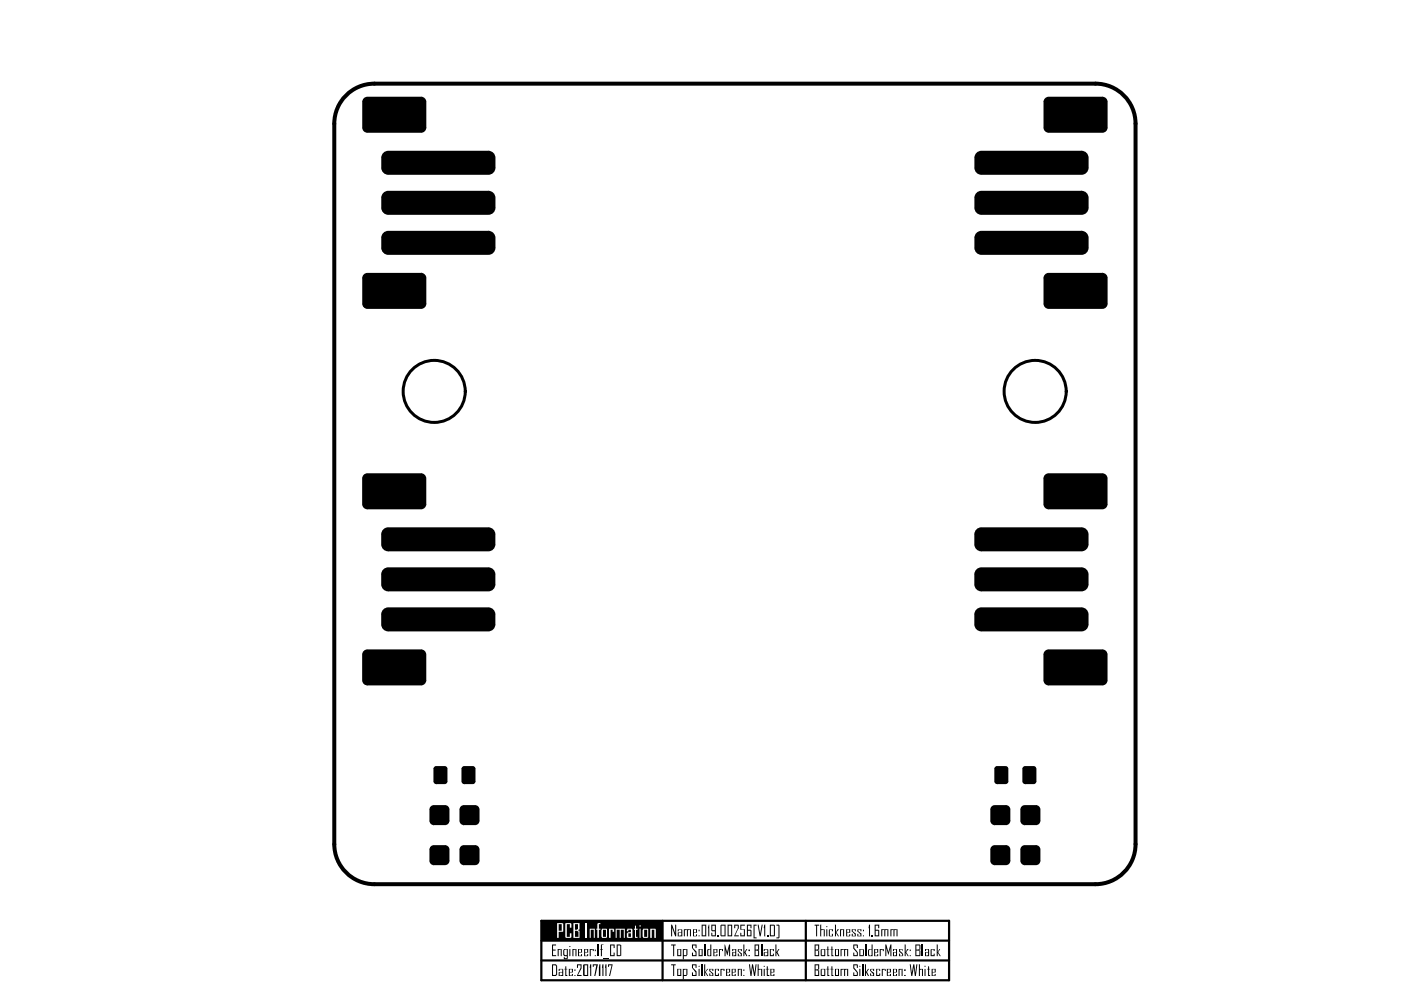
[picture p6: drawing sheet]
<svg xmlns="http://www.w3.org/2000/svg" width="297mm" height="210mm" viewBox="0 0 297 210" stroke-linecap="round" stroke-linejoin="round" font-family="sans-serif">
<path d="M73.4 20.2a8.5 8.5 0 0 1 6-2.5h152.9a8.5 8.5 0 0 1 8.5 8.5v152.8a8.5 8.5 0 0 1-8.5 8.5h-152.9a8.5 8.5 0 0 1-8.5-8.5v-152.8a8.5 8.5 0 0 1 2.5-6z" fill="none" stroke="#000" stroke-width=".85"/>
<g fill="none" stroke="#000" stroke-width=".64">
<circle cx="92.1" cy="83" r="6.6"/>
<circle cx="219.5" cy="83" r="6.6"/>
</g>
<path d="M114.8 195.2h86.4v12.6h-86.4zM114.8 199.4h86.4M140.5 195.2v12.6M170.9 195.2v12.6M114.8 203.6h86.4" fill="none" stroke="#000" stroke-width=".47"/>
<g fill="#000">
<path d="M142.3 196h.2l.7 1.9v-1.9h.2v2.5h-.2l-.7-1.8v1.8h-.2zM145 197h1.5v1.5h-.2v-1.4l-.5 .1v1.3h-.2v-1.4l-.4 .1v1.3h-.2zM150.3 196h.1v2.5h-.2v-1.7h-.1zM152.2 198.3h.2v.2h-.2zM155.7 196l.9 .2v.7l-.7 1.4h.7v.2h-.9l.7-1.7v-.5h-.5v.5h-.2zM157 196h.9v.3h-.7v.7h.7v1.5h-.9v-.7h.2v.5h.5v-1.2h-.7zM159.8 196h.6v.3h-.4v2.4h.4v.3h-.6zM160.6 196h.2l.4 2.2 .3-2.2h.2l-.4 2.5h-.2zM162 196h.2v2.5h-.2v-1.7h-.1zM162.7 198.3h.2v.2h-.2zM164.6 196l.7 .2-.1 2.8h-.6v-.3h.5v-2.4h-.5zM172.7 196h1v.3h-.5v2.2h-.2v-2.2h-.3z"/>
<path d="M173.9 196h.2v1l.8 .1v1.4h-.2v-1.4l-.6 .1v1.3h-.2zM175.7 197.1l.9-.1v.4h-.2v-.3h-.5v1.3h.5v-.4h.2v.5l-.9-.1zM177 196h.2v1.7l.4-.7h.3l-.6 .7 .6 .8h-.2l-.5-.7v.7h-.2zM178.1 197h.9v1.5h-.2v-1.4l-.5 .1v1.3h-.2zM180.6 197h.8v.4h-.2v-.3h-.4v.3l.6 .5v.6h-.8v-.5h.2v.4h.4v-.3l-.6-.5zM181.8 197.1l.8-.1v.4h-.2v-.3h-.4v.3l.6 .5v.6h-.8v-.5h.2v.4h.4v-.3l-.6-.5zM184.3 196h.2v2.5h-.2v-1.7h-.2zM184.8 198.3h.3v.2h-.3zM186.8 197h1.6v1.5h-.3v-1.4l-.4 .1v1.3h-.2v-1.4l-.4 .1v1.3h-.3zM188.8 197h1.5v1.5h-.2v-1.4l-.5 .1v1.3h-.2v-1.4l-.4 .1v1.3h-.2zM117 200.3h.9v.2h-.6v.8h.5v.2h-.5v1h.6v.2h-.9zM118.2 201.2h.9v1.5h-.2v-1.4l-.5 .1v1.3h-.2z"/>
<path d="M119.9 204.9h.2v.5h.2l-.2 .1v1.2h.2v.2h-.4v-1.4h-.3l.3-.1zM121.4 201.2h.8v1.5h-.2v-1.4l-.4 .1v1.3h-.2zM122.3 204.5h1v.8l-.8 1.4h.8v.2h-1l.8-1.7v-.5h-.6v.5h-.2zM125.1 204.5h.3v2.4h-.3v-1.7h-.1zM125 201.2h.9v.5h-.2v-.4l-.5 .1v1.3h-.2zM125.7 204.5h1.1l-.6 2.4h-.2l.4-2.2h-.5v.3h-.2zM127.1 204.5h.2v2.4h-.3zM127.7 204.5h.2v2.4h-.2v-1.7h-.1zM127.4 200.3h.5l-.3 .1v.8h.2l-.2 .1v1.4h-.2v-1.4h-.2l.2-.1zM128.4 204.5h.2v2.4h-.2v-1.7h-.1zM127.9 203.3h1.2v.1h-1.2zM128.9 204.5h1l-.6 2.4h-.2l.6-2.2h-.6v.3h-.2z"/>
<path d="M129.3 200.3h1v.7h-.2v-.5h-.5v2h.5v-.5h.2v.7h-1zM142.3 204.5h1v.2h-.4v2.2h-.2v-2.2h-.4zM146.7 204.5h1v.7h-.2v-.5h-.6v.5l.8 .8v.9h-1v-.7h.2v.5h.6v-.5l-.8-1zM149.3 204.5h.2v1.6l.4-.7h.3l-.6 .7 .6 .8h-.3l-.4-.7v.7h-.2zM150.4 205.4h.8v.5h-.2v-.4h-.4v.4l.6 .5v.5l-.8-.1v-.4h.2v.4h.4v-.3l-.6-.5zM151.6 205.5l.8-.1v.5h-.2v-.4h-.4v1.2h.4v-.3h.2v.5l-.8-.1zM152.8 205.4h.8v.5h-.2v-.4l-.4 .1v1.3h-.2zM156.4 205.4h.9v1.5h-.2v-1.4l-.5 .1v1.3h-.2zM158.8 204.5h.2l.2 1.9 .2-1.9h.3l.3 1.9 .2-1.9h.2l-.3 2.4h-.2l-.4-2-.2 2h-.2zM160.6 204.5h.2v.9h.8v1.5h-.2v-1.4l-.6 .1v1.3h-.2zM162.6 204.9h.2v.5h.3l-.3 .1v1.2h.3v.2l-.5-.1v-1.3h-.2l.2-.1zM175.4 204.9h.2v.5h.2l-.2 .1v1.2h.2v.2h-.4v-1.4h-.2l.2-.1z"/>
<path d="M176.3 204.9h.2v.5h.2l-.2 .1v1.2h.2v.2h-.4v-1.4h-.2l.2-.1zM178.2 205.4h1.6v1.5h-.2v-1.4l-.4 .1v1.3h-.2v-1.4l-.6 .1v1.3h-.2zM180.9 204.5l1 .1v.6h-.2v-.5h-.6v.5l.8 .9-.1 .8h-.9v-.7h.2v.5h.6v-.5l-.8-.9zM183.4 204.5h.2v1.6l.4-.7h.3l-.5 .7 .5 .8h-.3l-.4-.7v.7h-.2zM184.5 205.5l.8-.1v.5h-.2v-.4h-.4v.4l.6 .4v.6l-.8-.1v-.4h.2v.4h.4v-.3l-.6-.6zM185.8 205.4l.8 .1v.4h-.2v-.4h-.4v1.2h.4v-.3h.2l-.1 .5h-.7zM186.9 205.4l.9 .1v.4h-.2v-.4l-.4 .1v1.3h-.3zM190.5 205.4h.9v1.5h-.2v-1.4l-.5 .1v1.3h-.2zM192.9 204.5h.2l.2 1.9 .3-1.9h.3l.2 1.9 .2-1.9h.2l-.3 2.4h-.2l-.3-2-.3 2h-.2zM194.8 204.5h.2v.9h.7v1.5h-.2v-1.4l-.5 .1v1.3h-.2zM196.8 204.9h.2v.5h.2l-.2 .1v1.2h.2v.2h-.4v-1.4h-.2l.2-.1z"/>
<path d="M143.7 197.1l.1-.1 .9 .1v1.4h-1v-.7l.7-.1v-.6h-.5v.3h-.2zM143.9 197.8v.6l.5-.1v-.5z"/>
<path d="M146.9 197h.9v.8h-.7v.6h.5v-.3h.2l-.1 .4h-.8zM147.1 197.1v.6h.5v-.6z"/>
<path d="M148.1 197.1h.2v.3h-.2zM148.1 198.3h.2v.2h-.2z"/>
<path d="M148.8 196h.9v2.5h-.9zM149 196.3v2h.5v-2z"/>
<path d="M150.8 196h1v2.5l-1-.1v-.6h.2v.5h.6v-.9l-.8-.1zM151 196.3v.9h.6v-.9z"/>
<path d="M152.8 196.2l1-.2v2.5l-1-.1zM153 196.3v2h.6v-2z"/>
<path d="M154.3 196h.9v2.5h-.9zM154.5 196.3v2h.5v-2z"/>
<path d="M158.4 196h.9v.8h-.2v-.5h-.5v.8l.7 .1v1.3h-.9zM158.6 197.3v1h.5v-1z"/>
<path d="M163.2 196l1.1 .2-.1 2.3h-1zM163.4 196.3v2h.7v-2z"/>
<path d="M175.2 196.4h.2v.2h-.2zM175.2 197h.2v1.5h-.2z"/>
<path d="M179.4 197h.9v.8h-.7v.6h.4v-.3h.3l-.1 .4h-.8zM179.6 197.1v.6h.4v-.6z"/>
<path d="M183 197.1h.2v.3h-.2zM183 198.3h.2v.2h-.2z"/>
<path d="M185.4 196h1v.8h-.2v-.5h-.5v.8l.7 .1v1.3h-1zM185.7 197.3v1h.5v-1z"/>
<path d="M117 204.5h.9l.2 .3v1.9l-.2 .2h-.9zM117.3 204.7v2h.5l.1-1.9z"/>
<path d="M118.4 205.5l.2-.1 .8 .1v1.4h-1v-.7l.8-.1v-.6h-.5v.4h-.3zM118.7 206.2v.6l.5-.1v-.5z"/>
<path d="M119.5 201.2h.9l-.1 2.2-.8-.1v-.4h.2v.3h.5v-.5h-.6l-.2-.2zM119.6 201.4v1l.6 .1v-1.2z"/>
<path d="M120.7 200.6h.2v.2h-.2zM120.7 201.2h.2v1.5h-.2z"/>
<path d="M120.6 205.4h.9v.8h-.7v.6h.5v-.3h.2l-.1 .4h-.8zM120.8 205.5v.6h.5v-.6z"/>
<path d="M121.8 205.5h.2v.4h-.2zM121.8 206.7h.2v.2h-.2z"/>
<path d="M122.5 201.2h.9v.8h-.6v.6h.4v-.3h.2v.4h-.9zM122.8 201.3v.6h.4v-.6z"/>
<path d="M123.6 204.6l1.1-.1v2.4l-1.1-.1zM124 204.7v2h.5v-2z"/>
<path d="M123.8 201.2h.9v.8h-.6v.6h.4v-.3h.2l-.1 .4h-.8zM124.1 201.3v.6h.4v-.6z"/>
<path d="M126.1 201.3h.2v.4h-.2zM126.1 202.5h.2v.2h-.2z"/>
<path d="M130.7 200.3l1 .1v2.2l-.2 .1h-.8zM131 200.5v2h.5v-2z"/>
<path d="M143.6 205.4h.8v1.5h-.8zM143.8 205.5v1.2h.4v-1.2z"/>
<path d="M144.8 205.4h.9v1.3l-.2 .2h-.5v.7h-.2zM145 205.6v1.1h.5v-1.2z"/>
<path d="M148.1 204.8h.2v.2h-.2zM148.1 205.4h.2v1.5h-.2z"/>
<path d="M153.9 205.4h.9v.8h-.6v.6h.4v-.3h.2l-.1 .4h-.8zM154.2 205.5v.6h.4v-.6z"/>
<path d="M155.1 205.4h.9v.8h-.7v.6h.5v-.3h.2v.4l-.9-.1zM155.3 205.5v.6h.5v-.6z"/>
<path d="M157.6 205.5h.2v.4h-.2zM157.6 206.7h.2v.2h-.2z"/>
<path d="M161.9 204.8h.2v.2h-.2zM161.9 205.4h.2v1.5h-.2z"/>
<path d="M163.3 205.4h.9v.8h-.7v.6h.5v-.3h.2v.4l-.9-.1zM163.5 205.5v.6h.5v-.6z"/>
<path d="M172.7 204.5h1v1l-.3 .1 .3 .1v1.2h-1zM172.9 204.7v.8l.6-.1v-.7zM172.9 205.7v1h.6v-.8z"/>
<path d="M174 205.5l1-.1-.1 1.5-.9-.1zM174.2 205.5v1.2h.6v-1.2z"/>
<path d="M177 205.4h.9v1.5h-.9zM177.2 205.5v1.2h.5v-1.2z"/>
<path d="M182.2 204.8h.2v.2h-.2zM182.2 205.4h.2v1.5h-.2z"/>
<path d="M188 205.4h.9v.8h-.7v.6h.5v-.3h.2v.4l-.9-.1zM188.2 205.5v.6h.5v-.6z"/>
<path d="M189.3 205.4l.9 .1v.7h-.7v.6h.5v-.3h.2l-.1 .4h-.8zM189.5 205.5v.6h.5v-.6z"/>
<path d="M191.7 205.5h.3v.4h-.3zM191.7 206.7h.3v.2h-.3z"/>
<path d="M196 204.8h.2v.2h-.2zM196 205.4h.2v1.5h-.2z"/>
<path d="M197.5 205.4h.9v.8h-.7v.6h.5v-.3h.2l-.1 .4h-.8zM197.7 205.5v.6h.5v-.6z"/>
</g>
<path d="M126.9 200.3v2.4M148.8 204.5v2.4M183 204.5v2.4" fill="none" stroke="#000" stroke-width=".22"/>
<path d="M114.9 195.2h25.6v4.1h-25.6z" fill-rule="evenodd" fill="#000"/>
<g fill="#fff">
<path d="M119.9 195.8l.1-.1 1.1 .1v.9h-.3v-.8h-.6v2.7h.6v-.7h.3l-.1 1-1.1-.2z"/>
<path d="M124.2 195.7h.3v3.2h-.3z"/>
<path d="M125 196.9h1.1v2h-.2v-1.8h-.7v1.8h-.2z"/>
<path d="M126.6 195.8l.7-.1v.2h-.3v1h.3v.2h-.3v1.8h-.4v-1.8h-.2v-.2h.2z"/>
<path d="M129.1 196.9l1.1 .1v.6h-.3v-.5h-.4v1.8h-.4z"/>
<path d="M130.5 196.9h2v2h-.2v-1.8h-.7v1.8h-.2v-1.8h-.7v1.8h-.2z"/>
<path d="M134.6 196.3h.2v.6h.4v.2h-.4v1.5h.4v.3h-.6v-1.8h-.2v-.2h.2z"/>
<path d="M137.9 196.9h.4a.56 .56 0 0 1 .8 .2v1.8h-.4v-1.8h-.5v1.8h-.3z"/>
<path d="M118.1 195.7l1.3 .1v1.6l-1 .2v1.3h-.3zM118.4 195.9v1.4h.7v-1.4z"/>
<path d="M121.6 195.7h1.3v1.3l-.4 .2 .4 .1v1.6h-1.3zM121.9 195.9v1.2h.4l.2-.2v-1zM121.9 197.3v1.3h.8v-1l-.4-.3z"/>
<path d="M127.6 196.9l1.1 .1-.1 1.9h-1l-.1-.3zM127.8 197.1v1.5h.7v-1.5z"/>
<path d="M133 196.9l1.1 .1v1.9l-1.2-.2v-.8l.2-.2h.7v-.6h-.6v.3h-.3zM133.2 197.9v.7h.6v-.7z"/>
<path d="M135.6 196.2h.2v.3h-.2zM135.6 196.9h.2v2h-.2z"/>
<path d="M136.4 196.9l1 .1-.1 1.9h-.9l-.2-.3zM136.6 197.1v1.5h.6v-1.5z"/>
</g>
<g fill="#000">
<path d="M142.3 200.3h1v.2h-.4v2.2h-.2v-2.2h-.4zM146.7 200.3h1v.7h-.2v-.5h-.6v.5l.8 .8v.9h-1v-.7h.2v.5h.6v-.5l-.8-1zM152.4 201.2h.9v.5h-.2v-.4l-.5 .1v1.3h-.2zM153.6 200.3l.6 1.7 .4-1.7h.2v2.4h-.2v-1.7l-.3 1.5-.6-1.5 .1 1.7h-.2zM156.4 201.3l.9-.1v.5h-.2v-.4h-.5v.4l.7 .4v.6h-.9v-.5h.2v.4h.5v-.3l-.7-.5zM157.6 200.3h.2v1.6l.5-.7h.2l-.5 .7 .5 .8h-.2l-.5-.7v.7h-.2zM163.2 201.2h.9v.5h-.2v-.4h-.5v1.2h.5v-.3h.2l-.1 .5h-.8zM164.4 200.3h.2v1.6l.5-.7h.2l-.5 .7 .5 .8h-.2l-.5-.7v.7h-.2zM175.4 200.7h.2v.5h.2l-.2 .1v1.2h.2v.2h-.4v-1.4h-.2l.2-.1zM176.3 200.7h.2v.5h.2l-.2 .1v1.2h.2v.2h-.4v-1.4h-.2l.2-.1zM178.2 201.2h1.6v1.5h-.2v-1.4l-.4 .1v1.3h-.2v-1.4l-.6 .1v1.3h-.2zM180.9 200.3l1 .1v.6h-.2v-.5h-.6v.5l.8 .9-.1 .8h-.9v-.7h.2v.5h.6v-.5l-.8-.9z"/>
<path d="M186.5 201.2h.9v.5h-.2v-.4l-.5 .1v1.3h-.2zM187.7 200.3h.2l.5 1.7 .4-1.7h.2v2.4h-.2v-1.7l-.4 1.5-.5-1.5v1.7h-.2zM190.6 201.2h.8v.5l-.1-.4h-.5v.4l.7 .6-.1 .4h-.8v-.5h.2v.4h.5v-.3l-.7-.5zM191.8 200.3h.2v1.6l.3-.7h.4l-.6 .7 .6 .8h-.2l-.5-.7v.7h-.2zM197.3 201.3l.9-.1v.5h-.2v-.4h-.5v1.2h.5v-.3h.2v.5h-.9zM198.6 200.3h.2v1.6l.3-.7h.3l-.5 .7 .6 .8h-.3l-.4-.7v.7h-.2z"/>
<path d="M77.9 27v1.1zM76.8 27h1.1v1.1a1.1 1.1 0 0 1-1.1-1.1z"/>
<path d="M76.8 21.6h1.1zM77 21l.6-.4 .3-.1v1.1h-1.1z"/>
<path d="M82.3 35.6v1.5zM80.8 35.6h1.5v1.5a1.49 1.49 0 0 1-1.5-1.5z"/>
<path d="M80.8 33.5h1.5zM81.1 32.6l.8-.6h.4v1.5h-1.5z"/>
<path d="M89.3 27h1.1zM89.3 27h1.1a1.1 1.1 0 0 1-1.1 1.1z"/>
<path d="M89.3 20.5v1.1zM89.3 20.5a1.1 1.1 0 0 1 1.1 1.1h-1.1z"/>
<path d="M103.6 35.6h1.4zM103.6 35.6h1.4a1.49 1.49 0 0 1-1.4 1.5z"/>
<path d="M103.6 32v1.5zM103.6 32a1.49 1.49 0 0 1 1.4 1.5h-1.4z"/>
<path d="M206.6 33.5h1.5zM206.9 32.6l.7-.6h.5v1.5h-1.5z"/>
<path d="M208.1 35.6v1.5zM206.6 35.6h1.5v1.5a1.49 1.49 0 0 1-1.5-1.5z"/>
<path d="M221.2 21.6h1.1zM221.5 21l.5-.4 .3-.1v1.1h-1.1z"/>
<path d="M222.3 27v1.1zM221.2 27h1.1v1.1a1.1 1.1 0 0 1-1.1-1.1z"/>
<path d="M229.3 32v1.5zM229.3 32a1.49 1.49 0 0 1 1.5 1.5h-1.5z"/>
<path d="M229.3 35.6h1.5zM229.3 35.6h1.5a1.49 1.49 0 0 1-1.5 1.5z"/>
<path d="M233.7 20.5v1.1zM233.7 20.5a1.1 1.1 0 0 1 1.1 1.1h-1.1z"/>
<path d="M233.7 27h1.1zM233.7 27h1.1a1.1 1.1 0 0 1-1.1 1.1z"/>
<path d="M76.8 59h1.1zM77 58.3l.6-.4h.3v1.1h-1.1z"/>
<path d="M82.3 52.5v1.5zM80.8 52.5h1.5v1.5a1.49 1.49 0 0 1-1.5-1.5z"/>
<path d="M80.8 50.4h1.5zM81.1 49.5l.8-.5 .4-.1v1.5h-1.5z"/>
<path d="M82.3 44.1v1.4zM80.8 44.1h1.5v1.4a1.49 1.49 0 0 1-1.5-1.4z"/>
<path d="M80.8 41.9h1.5zM81.1 41.1l.8-.6h.4v1.4h-1.5z"/>
<path d="M89.3 57.9v1.1zM89.3 57.9a1.1 1.1 0 0 1 1.1 1.1h-1.1z"/>
<path d="M103.6 52.5h1.4zM103.6 52.5h1.4a1.49 1.49 0 0 1-1.4 1.5z"/>
<path d="M103.6 48.9v1.5zM103.6 48.9a1.49 1.49 0 0 1 1.4 1.5h-1.4z"/>
<path d="M103.6 44.1h1.4zM103.6 44.1h1.4a1.49 1.49 0 0 1-1.4 1.4z"/>
<path d="M103.6 40.5v1.4zM103.6 40.5a1.49 1.49 0 0 1 1.4 1.4h-1.4z"/>
<path d="M206.6 50.4h1.5zM206.9 49.5l.7-.5 .5-.1v1.5h-1.5z"/>
<path d="M208.1 52.5v1.5zM206.6 52.5h1.5v1.5a1.49 1.49 0 0 1-1.5-1.5z"/>
<path d="M206.6 41.9h1.5zM206.9 41.1l.7-.6h.5v1.4h-1.5z"/>
<path d="M208.1 44.1v1.4zM206.6 44.1h1.5v1.4a1.49 1.49 0 0 1-1.5-1.4z"/>
<path d="M221.2 59h1.1zM221.5 58.3l.5-.4h.3v1.1h-1.1z"/>
<path d="M229.3 48.9v1.5zM229.3 48.9a1.49 1.49 0 0 1 1.5 1.5h-1.5z"/>
<path d="M229.3 52.5h1.5zM229.3 52.5h1.5a1.49 1.49 0 0 1-1.5 1.5z"/>
<path d="M229.3 40.5v1.4zM229.3 40.5a1.49 1.49 0 0 1 1.5 1.4h-1.5z"/>
<path d="M229.3 44.1h1.5zM229.3 44.1h1.5a1.49 1.49 0 0 1-1.5 1.4z"/>
<path d="M233.7 57.9v1.1zM233.7 57.9a1.1 1.1 0 0 1 1.1 1.1h-1.1z"/>
<path d="M77.9 64.4v1.1zM76.8 64.4h1.1v1.1a1.1 1.1 0 0 1-1.1-1.1z"/>
<path d="M89.3 64.4h1.1zM89.3 64.4h1.1a1.1 1.1 0 0 1-1.1 1.1z"/>
<path d="M222.3 64.4v1.1zM221.2 64.4h1.1v1.1a1.1 1.1 0 0 1-1.1-1.1z"/>
<path d="M233.7 64.4h1.1zM233.7 64.4h1.1a1.1 1.1 0 0 1-1.1 1.1z"/>
<path d="M77.9 106.9v1.1zM76.8 106.9h1.1v1.1a1.1 1.1 0 0 1-1.1-1.1z"/>
<path d="M76.8 101.5h1.1zM77 100.8l.5-.4 .4-.1v1.2h-1.1z"/>
<path d="M82.3 115.4v1.5zM80.8 115.4h1.5v1.5a1.49 1.49 0 0 1-1.5-1.5z"/>
<path d="M80.8 113.3h1.5zM81.1 112.4l.7-.5 .5-.1v1.5h-1.5z"/>
<path d="M89.3 106.9h1.1zM89.3 106.9h1.1a1.1 1.1 0 0 1-1.1 1.1z"/>
<path d="M89.3 100.3v1.2zM89.3 100.3a1.1 1.1 0 0 1 1.1 1.2h-1.1z"/>
<path d="M103.5 115.4h1.5zM103.5 115.4h1.5a1.49 1.49 0 0 1-1.5 1.5z"/>
<path d="M103.5 111.8v1.5zM103.5 111.8a1.49 1.49 0 0 1 1.5 1.5h-1.5z"/>
<path d="M206.6 113.3h1.5zM206.9 112.4l.7-.5 .5-.1v1.5h-1.5z"/>
<path d="M208.1 115.4v1.5zM206.6 115.4h1.5v1.5a1.49 1.49 0 0 1-1.5-1.5z"/>
<path d="M221.2 101.5h1.1zM221.4 100.8l.6-.4 .3-.1v1.2h-1.1z"/>
<path d="M222.3 106.9v1.1zM221.2 106.9h1.1v1.1a1.1 1.1 0 0 1-1.1-1.1z"/>
<path d="M229.3 111.8v1.5zM229.3 111.8a1.49 1.49 0 0 1 1.5 1.5h-1.5z"/>
<path d="M229.3 115.4h1.5zM229.3 115.4h1.5a1.49 1.49 0 0 1-1.5 1.5z"/>
<path d="M233.7 100.3v1.2zM233.7 100.3a1.1 1.1 0 0 1 1.1 1.2h-1.1z"/>
<path d="M233.7 106.9h1.1zM233.7 106.9h1.1a1.1 1.1 0 0 1-1.1 1.1z"/>
<path d="M76.8 138.8h1.1zM77 138.1l.5-.4h.4v1.1h-1.1z"/>
<path d="M82.3 123.9v1.5zM80.8 123.9h1.5v1.5a1.49 1.49 0 0 1-1.5-1.5z"/>
<path d="M80.8 121.8h1.5zM81.1 120.9l.7-.5 .5-.1v1.5h-1.5z"/>
<path d="M82.3 132.4v1.5zM80.8 132.4h1.5v1.5a1.49 1.49 0 0 1-1.5-1.5z"/>
<path d="M80.8 130.3h1.5zM81.1 129.4l.7-.5 .5-.1v1.5h-1.5z"/>
<path d="M89.3 137.7v1.1zM89.3 137.7a1.1 1.1 0 0 1 1.1 1.1h-1.1z"/>
<path d="M103.5 123.9h1.5zM103.5 123.9h1.5a1.49 1.49 0 0 1-1.5 1.5z"/>
<path d="M103.5 120.3v1.5zM103.5 120.3a1.49 1.49 0 0 1 1.5 1.5h-1.5z"/>
<path d="M103.5 132.4h1.5zM103.5 132.4h1.5a1.49 1.49 0 0 1-1.5 1.5z"/>
<path d="M103.5 128.8v1.5zM103.5 128.8a1.49 1.49 0 0 1 1.5 1.5h-1.5z"/>
<path d="M206.6 121.8h1.5zM206.9 120.9l.7-.5 .5-.1v1.5h-1.5z"/>
<path d="M208.1 123.9v1.5zM206.6 123.9h1.5v1.5a1.49 1.49 0 0 1-1.5-1.5z"/>
<path d="M206.6 130.3h1.5zM206.9 129.4l.7-.5 .5-.1v1.5h-1.5z"/>
<path d="M208.1 132.4v1.5zM206.6 132.4h1.5v1.5a1.49 1.49 0 0 1-1.5-1.5z"/>
<path d="M221.2 138.8h1.1zM221.4 138.1l.6-.4h.3v1.1h-1.1z"/>
<path d="M229.3 120.3v1.5zM229.3 120.3a1.49 1.49 0 0 1 1.5 1.5h-1.5z"/>
<path d="M229.3 123.9h1.5zM229.3 123.9h1.5a1.49 1.49 0 0 1-1.5 1.5z"/>
<path d="M229.3 128.8v1.5zM229.3 128.8a1.49 1.49 0 0 1 1.5 1.5h-1.5z"/>
<path d="M229.3 132.4h1.5zM229.3 132.4h1.5a1.49 1.49 0 0 1-1.5 1.5z"/>
<path d="M233.7 137.7v1.1zM233.7 137.7a1.1 1.1 0 0 1 1.1 1.1h-1.1z"/>
<path d="M77.9 144.2v1.1zM76.8 144.2h1.1v1.1a1.1 1.1 0 0 1-1.1-1.1z"/>
<path d="M89.3 144.2h1.1zM89.3 144.2h1.1a1.1 1.1 0 0 1-1.1 1.1z"/>
<path d="M222.3 144.2v1.1zM221.2 144.2h1.1v1.1a1.1 1.1 0 0 1-1.1-1.1z"/>
<path d="M233.7 144.2h1.1zM233.7 144.2h1.1a1.1 1.1 0 0 1-1.1 1.1z"/>
<path d="M91 171.6h1zM91.3 171l.7-.3v.9h-1z"/>
<path d="M92 174v.9zM91 174h1v.9a.93 .93 0 0 1-1-.9z"/>
<path d="M91.9 163h.6zM92.1 162.6l.4-.2v.6h-.6z"/>
<path d="M92.5 165.7v.5zM91.9 165.7h.6v.5a.59 .59 0 0 1-.6-.5z"/>
<path d="M94.3 162.4v.6zM94.3 162.4a.59 .59 0 0 1 .6 .6h-.6z"/>
<path d="M94.3 165.7h.6zM94.3 165.7h.6a.59 .59 0 0 1-.6 .5z"/>
<path d="M94.4 174h.9zM94.4 174h.9a.93 .93 0 0 1-.9 .9z"/>
<path d="M94.4 170.7v.9zM94.4 170.7a.93 .93 0 0 1 .9 .9h-.9z"/>
<path d="M97.4 171.6h1zM97.7 171l.7-.3v.9h-1z"/>
<path d="M98.4 174v.9zM97.4 174h1v.9a.93 .93 0 0 1-1-.9z"/>
<path d="M97.8 163h.6zM98 162.6l.4-.2v.6h-.6z"/>
<path d="M98.4 165.7v.5zM97.8 165.7h.6v.5a.59 .59 0 0 1-.6-.5z"/>
<path d="M100.2 162.4v.6zM100.2 162.4a.59 .59 0 0 1 .6 .6h-.6z"/>
<path d="M100.2 165.7h.6zM100.2 165.7h.6a.59 .59 0 0 1-.6 .5z"/>
<path d="M100.7 174h1zM100.7 174h1a.93 .93 0 0 1-1 .9z"/>
<path d="M100.7 170.7v.9zM100.7 170.7a.93 .93 0 0 1 1 .9h-1z"/>
<path d="M210 171.6h.9zM210.2 171l.7-.3v.9h-.9z"/>
<path d="M210.9 174v.9zM210 174h.9v.9a.93 .93 0 0 1-.9-.9z"/>
<path d="M211.4 165.7v.5zM210.8 165.7h.6v.5a.59 .59 0 0 1-.6-.5z"/>
<path d="M210.8 163h.6zM211 162.6l.4-.2v.6h-.6z"/>
<path d="M213.2 165.7h.6zM213.2 165.7h.6a.59 .59 0 0 1-.6 .5z"/>
<path d="M213.2 162.4v.6zM213.2 162.4a.59 .59 0 0 1 .6 .6h-.6z"/>
<path d="M213.3 174h.9zM213.3 174h.9a.93 .93 0 0 1-.9 .9z"/>
<path d="M213.3 170.7v.9zM213.3 170.7a.93 .93 0 0 1 .9 .9h-.9z"/>
<path d="M216.3 171.6h1zM216.6 171l.7-.3v.9h-1z"/>
<path d="M217.3 174v.9zM216.3 174h1v.9a.93 .93 0 0 1-1-.9z"/>
<path d="M217.4 165.7v.5zM216.8 165.7h.6v.5a.59 .59 0 0 1-.6-.5z"/>
<path d="M216.8 163h.6zM216.9 162.6l.5-.2v.6h-.6z"/>
<path d="M219.1 165.7h.6zM219.1 165.7h.6a.59 .59 0 0 1-.6 .5z"/>
<path d="M219.1 162.4v.6zM219.1 162.4a.59 .59 0 0 1 .6 .6h-.6z"/>
<path d="M219.7 174h.9zM219.7 174h.9a.93 .93 0 0 1-.9 .9z"/>
<path d="M219.7 170.7v.9zM219.7 170.7a.93 .93 0 0 1 .9 .9h-.9z"/>
<path d="M91 180.1h1zM91.3 179.5l.7-.3v.9h-1z"/>
<path d="M92 182.5v.9zM91 182.5h1v.9a.93 .93 0 0 1-1-.9z"/>
<path d="M94.4 182.5h.9zM94.4 182.5h.9a.93 .93 0 0 1-.9 .9z"/>
<path d="M94.4 179.2v.9zM94.4 179.2a.93 .93 0 0 1 .9 .9h-.9z"/>
<path d="M97.4 180.1h1zM97.7 179.5l.7-.3v.9h-1z"/>
<path d="M98.4 182.5v.9zM97.4 182.5h1v.9a.93 .93 0 0 1-1-.9z"/>
<path d="M100.7 182.5h1zM100.7 182.5h1a.93 .93 0 0 1-1 .9z"/>
<path d="M100.7 179.2v.9zM100.7 179.2a.93 .93 0 0 1 1 .9h-1z"/>
<path d="M210 180.1h.9zM210.2 179.5l.7-.3v.9h-.9z"/>
<path d="M210.9 182.5v.9zM210 182.5h.9v.9a.93 .93 0 0 1-.9-.9z"/>
<path d="M213.3 182.5h.9zM213.3 182.5h.9a.93 .93 0 0 1-.9 .9z"/>
<path d="M213.3 179.2v.9zM213.3 179.2a.93 .93 0 0 1 .9 .9h-.9z"/>
<path d="M216.3 180.1h1zM216.6 179.5l.7-.3v.9h-1z"/>
<path d="M217.3 182.5v.9zM216.3 182.5h1v.9a.93 .93 0 0 1-1-.9z"/>
<path d="M219.7 182.5h.9zM219.7 182.5h.9a.93 .93 0 0 1-.9 .9z"/>
<path d="M219.7 179.2v.9zM219.7 179.2a.93 .93 0 0 1 .9 .9h-.9z"/>
<path d="M143.6 201.2h.8v1.5h-.8zM143.8 201.3v1.2h.4v-1.2z"/>
<path d="M144.8 201.2h.9v1.3l-.2 .2h-.5v.7h-.2zM145 201.4v1.1h.5v-1.2z"/>
<path d="M148.1 201.2h.9v1.5h-.9zM148.3 201.3v1.2h.5v-1.2z"/>
<path d="M150.6 200.3h.2v2.4h-.3a.33 .33 0 0 1-.4 .1 .33 .33 0 0 1-.2-.4v-1.1l.7-.1zM150.2 201.4v1.1l.3 .1 .1-1.3z"/>
<path d="M151.2 201.2h.9v.8h-.6v.6h.4v-.3h.2l-.1 .4h-.8zM151.5 201.3v.6h.4v-.6z"/>
<path d="M155.2 201.2h.9v1.5h-.9v-.8h.7v-.6h-.5v.4h-.2zM155.4 202v.6l.5-.1v-.5z"/>
<path d="M158.7 201.3h.3v.4h-.3zM158.7 202.5h.3v.2h-.3z"/>
<path d="M160 200.3h1v1l-.3 .1 .3 .1v1.2h-1zM160.2 200.5v.8l.5-.1v-.7zM160.2 201.5v1h.5v-.8z"/>
<path d="M161.9 201.3l.1-.1 .9 .1v1.4h-1v-.7l.8-.1v-.6h-.6v.4h-.2zM162.1 202v.6l.6-.1v-.5z"/>
<path d="M172.7 200.3h1v1l-.3 .1 .3 .1v1.2h-1zM172.9 200.5v.8l.6-.1v-.7zM172.9 201.5v1h.6v-.8z"/>
<path d="M174 201.3l1-.1-.1 1.5-.9-.1zM174.2 201.3v1.2h.6v-1.2z"/>
<path d="M177 201.2h.9v1.5h-.9zM177.2 201.3v1.2h.5v-1.2z"/>
<path d="M182.2 201.2l1 .1-.1 1.4h-.9zM182.4 201.3v1.2h.6v-1.2z"/>
<path d="M184.8 200.3h.2v2.4h-.3a.43 .43 0 0 1-.7-.3v-1l.1-.2h.7zM184.3 201.4v1l.1 .2h.2l.2-.1v-1.2z"/>
<path d="M185.3 201.2h.9v.8h-.7v.6h.5v-.3h.2v.4h-.9zM185.5 201.3v.6h.5v-.6z"/>
<path d="M189.3 201.2h.9v1.5h-.9v-.8h.7v-.6h-.5v.4h-.2zM189.5 202v.6l.5-.1v-.5z"/>
<path d="M192.9 201.3h.2v.4h-.2zM192.9 202.5h.2v.2h-.2z"/>
<path d="M194.1 200.3l1 .1v.9l-.3 .1 .3 .1-.1 1.2h-.9zM194.3 200.5v.8l.6-.1v-.7zM194.3 201.5v1h.6v-.8z"/>
<path d="M196.1 201.2h.9v1.5h-.9v-.8h.7v-.6h-.5v.4h-.2zM196.3 202v.6l.5-.1v-.5z"/>
</g>
<path d="M149.5 200.3v2.4M161.5 200.3v2.4M183.6 200.3v2.4M195.6 200.3v2.4" fill="none" stroke="#000" stroke-width=".22"/>
<g fill="#000">
<path d="M76.8 21.6l1.1-1.1h11.4l1.1 1.1v5.4l-1.1 1.1h-11.4l-1.1-1.1z" fill-rule="evenodd"/>
<path d="M80.8 33.5l1.5-1.5h21.3l1.4 1.5v2.1l-1.4 1.5h-21.3l-1.5-1.5z" fill-rule="evenodd"/>
<path d="M206.6 33.5l1.5-1.5h21.2l1.5 1.5v2.1l-1.5 1.5h-21.2l-1.5-1.5z" fill-rule="evenodd"/>
<path d="M222.3 20.5h11.4l1.1 1.1v5.4l-1.1 1.1h-11.4l-1.1-1.1v-5.4z" fill-rule="evenodd"/>
<path d="M80.8 50.4l1.5-1.5h21.3l1.4 1.5v2.1l-1.4 1.5h-21.3l-1.5-1.5z" fill-rule="evenodd"/>
<path d="M80.8 41.9l1.5-1.4h21.3l1.4 1.4v2.2l-1.4 1.4h-21.3l-1.5-1.4z" fill-rule="evenodd"/>
<path d="M206.6 50.4l1.5-1.5h21.2l1.5 1.5v2.1l-1.5 1.5h-21.2l-1.5-1.5z" fill-rule="evenodd"/>
<path d="M206.6 41.9l1.5-1.4h21.2l1.5 1.4v2.2l-1.5 1.4h-21.2l-1.5-1.4z" fill-rule="evenodd"/>
<path d="M221.2 59l1.1-1.1h11.4l1.1 1.1v5.4l-1.1 1.1h-11.4l-1.1-1.1z" fill-rule="evenodd"/>
<path d="M76.8 59l1.1-1.1h11.4l1.1 1.1v5.4l-1.1 1.1h-11.4l-1.1-1.1z" fill-rule="evenodd"/>
<path d="M76.8 101.5l1.1-1.2h11.4l1.1 1.2v5.4l-1.1 1.1h-11.4l-1.1-1.1z" fill-rule="evenodd"/>
<path d="M80.8 113.3l1.5-1.5h21.2l1.5 1.5v2.1l-1.5 1.5h-21.2l-1.5-1.5z" fill-rule="evenodd"/>
<path d="M206.6 113.3l1.5-1.5h21.2l1.5 1.5v2.1l-1.5 1.5h-21.2l-1.5-1.5z" fill-rule="evenodd"/>
<path d="M221.2 101.5l1.1-1.2h11.4l1.1 1.2v5.4l-1.1 1.1h-11.4l-1.1-1.1z" fill-rule="evenodd"/>
<path d="M80.8 121.8l1.5-1.5h21.2l1.5 1.5v2.1l-1.5 1.5h-21.2l-1.5-1.5z" fill-rule="evenodd"/>
<path d="M80.8 130.3l1.5-1.5h21.2l1.5 1.5v2.1l-1.5 1.5h-21.2l-1.5-1.5z" fill-rule="evenodd"/>
<path d="M206.6 121.8l1.5-1.5h21.2l1.5 1.5v2.1l-1.5 1.5h-21.2l-1.5-1.5z" fill-rule="evenodd"/>
<path d="M206.6 130.3l1.5-1.5h21.2l1.5 1.5v2.1l-1.5 1.5h-21.2l-1.5-1.5z" fill-rule="evenodd"/>
<path d="M221.2 138.8l1.1-1.1h11.4l1.1 1.1v5.4l-1.1 1.1h-11.4l-1.1-1.1z" fill-rule="evenodd"/>
<path d="M76.8 138.8l1.1-1.1h11.4l1.1 1.1v5.4l-1.1 1.1h-11.4l-1.1-1.1z" fill-rule="evenodd"/>
<path d="M91 180.1l1-.9h2.4l.9 .9v2.4l-.9 .9h-2.4l-1-.9z" fill-rule="evenodd"/>
<path d="M91 171.6l1-.9h2.4l.9 .9v2.4l-.9 .9h-2.4l-1-.9z" fill-rule="evenodd"/>
<path d="M91.9 163l.6-.6h1.8l.6 .6v2.7l-.6 .5h-1.8l-.6-.5z" fill-rule="evenodd"/>
<path d="M98.4 179.2h2.3l1 .9v2.4l-1 .9h-2.3l-1-.9v-2.4z" fill-rule="evenodd"/>
<path d="M98.4 170.7h2.3l1 .9v2.4l-1 .9h-2.3l-1-.9v-2.4z" fill-rule="evenodd"/>
<path d="M97.8 163l.6-.6h1.8l.6 .6v2.7l-.6 .5h-1.8l-.6-.5z" fill-rule="evenodd"/>
<path d="M210.8 163l.6-.6h1.8l.6 .6v2.7l-.6 .5h-1.8l-.6-.5z" fill-rule="evenodd"/>
<path d="M210.9 170.7h2.4l.9 .9v2.4l-.9 .9h-2.4l-.9-.9v-2.4z" fill-rule="evenodd"/>
<path d="M216.8 163l.6-.6h1.7l.6 .6v2.7l-.6 .5h-1.7l-.6-.5z" fill-rule="evenodd"/>
<path d="M217.3 170.7h2.4l.9 .9v2.4l-.9 .9h-2.4l-1-.9v-2.4z" fill-rule="evenodd"/>
<path d="M210.9 179.2h2.4l.9 .9v2.4l-.9 .9h-2.4l-.9-.9v-2.4z" fill-rule="evenodd"/>
<path d="M217.3 179.2h2.4l.9 .9v2.4l-.9 .9h-2.4l-1-.9v-2.4z" fill-rule="evenodd"/>
</g>
</svg>
